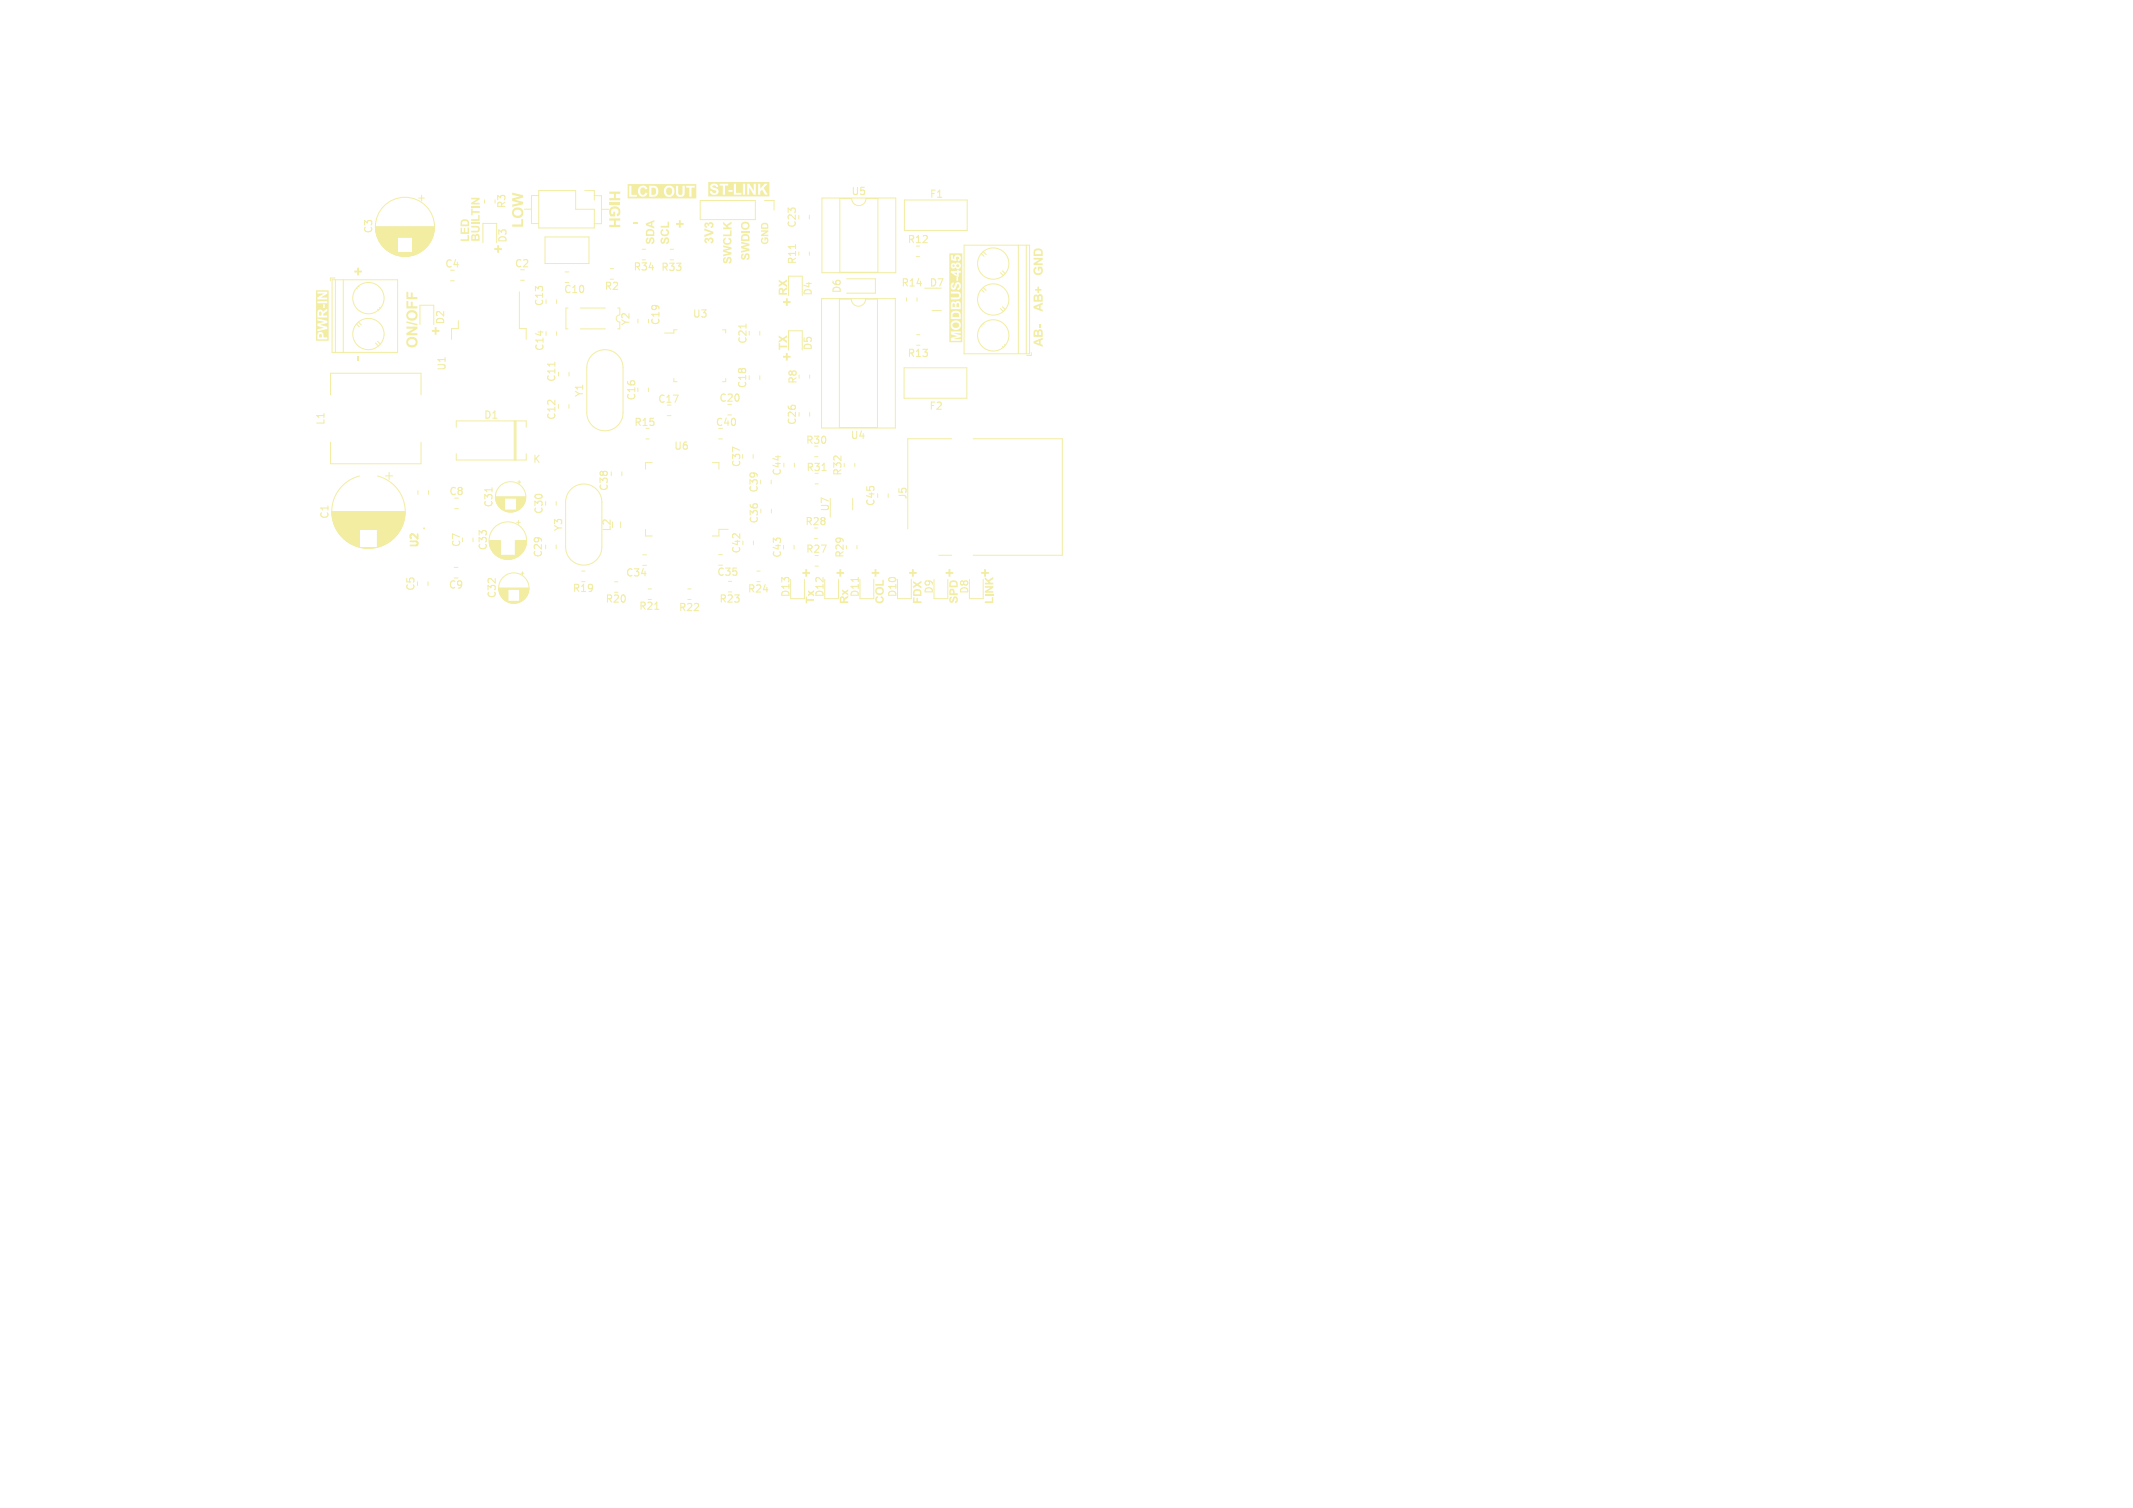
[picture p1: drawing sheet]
<svg xmlns="http://www.w3.org/2000/svg" width="297mm" height="210mm" viewBox="0 0 297 210" stroke-linecap="round" stroke-linejoin="round" font-family="sans-serif">
<defs><g id="words">
<g font-size="2.1" fill="#f2eda1">
<text x="84.6" y="26.5" transform="rotate(90 84.6 26.5)">HIGH</text>
<text x="70.4" y="35.3" transform="rotate(-90 70.4 35.3)">+</text>
<text x="73.1" y="31.7" transform="rotate(-90 73.1 31.7)">LOW</text>
<text x="89" y="30.3" transform="rotate(-180 89 30.3)">-</text>
<text x="95.7" y="31.8" transform="rotate(-90 95.7 31.8)">+</text>
<text x="50.9" y="38.4" transform="rotate(-90 50.9 38.4)">+</text>
<text x="61.7" y="46.7" transform="rotate(-90 61.7 46.7)">+</text>
<text x="110.5" y="42.7" transform="rotate(-90 110.5 42.7)">+</text>
<text x="50.6" y="50.4" transform="rotate(-90 50.6 50.4)">-</text>
<text x="58.4" y="48.5" transform="rotate(-90 58.4 48.5)">ON/OFF</text>
<text x="110.5" y="50.3" transform="rotate(-90 110.5 50.3)">+</text>
<text x="113.2" y="80.4" transform="rotate(-90 113.2 80.4)">+</text>
<text x="118" y="80.4" transform="rotate(-90 118 80.4)">+</text>
<text x="122.9" y="80.4" transform="rotate(-90 122.9 80.4)">+</text>
<text x="128.1" y="80.4" transform="rotate(-90 128.1 80.4)">+</text>
<text x="133.2" y="80.4" transform="rotate(-90 133.2 80.4)">+</text>
<text x="138.2" y="80.4" transform="rotate(-90 138.2 80.4)">+</text>
</g>
<g font-size="1.7" fill="#f2eda1">
<text x="99.6" y="34" transform="rotate(-90 99.6 34)">3V3</text>
<text x="145.4" y="38.4" transform="rotate(-90 145.4 38.4)">GND</text>
<text x="145.4" y="43.4" transform="rotate(-90 145.4 43.4)">AB+</text>
<text x="145.4" y="48.3" transform="rotate(-90 145.4 48.3)">AB-</text>
</g>
<g font-size="1.6" fill="#f2eda1">
<text x="65.5" y="33.7" transform="rotate(-90 65.5 33.7)">LED</text>
<text x="67" y="33.6" transform="rotate(-90 67 33.6)">BUILTIN</text>
<text x="91.3" y="34" transform="rotate(-90 91.3 34)">SDA</text>
<text x="93.4" y="34" transform="rotate(-90 93.4 34)">SCL</text>
<text x="102.1" y="36.8" transform="rotate(-90 102.1 36.8)">SWCLK</text>
<text x="104.6" y="36.3" transform="rotate(-90 104.6 36.3)">SWDIO</text>
<text x="109.8" y="41.2" transform="rotate(-90 109.8 41.2)">RX</text>
<text x="109.8" y="48.7" transform="rotate(-90 109.8 48.7)">TX</text>
<text x="113.5" y="84.1" transform="rotate(-90 113.5 84.1)">Tx</text>
<text x="118.3" y="84.1" transform="rotate(-90 118.3 84.1)">Rx</text>
<text x="123.2" y="84.1" transform="rotate(-90 123.2 84.1)">COL</text>
<text x="128.5" y="84.1" transform="rotate(-90 128.5 84.1)">FDX</text>
<text x="133.5" y="84.1" transform="rotate(-90 133.5 84.1)">SPD</text>
<text x="138.5" y="84.1" transform="rotate(-90 138.5 84.1)">LINK</text>
</g>
<g font-size="1.4" fill="#f2eda1">
<text x="70.6" y="29.1" transform="rotate(-90 70.6 29.1)">R3</text>
<text x="118.5" y="27.4">U5</text>
<text x="129.4" y="27.7">F1</text>
<text x="52" y="32.6" transform="rotate(-90 52 32.6)">C3</text>
<text x="70.7" y="33.9" transform="rotate(-90 70.7 33.9)">D3</text>
<text x="107.2" y="34.1" transform="rotate(-90 107.2 34.1)">GND</text>
<text x="111" y="31.8" transform="rotate(-90 111 31.8)">C23</text>
<text x="126.3" y="34.1">R12</text>
<text x="61.9" y="37.5">C4</text>
<text x="71.6" y="37.4">C2</text>
<text x="78.4" y="41">C10</text>
<text x="84.1" y="40.6">R2</text>
<text x="88.1" y="37.9">R34</text>
<text x="92" y="37.9">R33</text>
<text x="111" y="36.9" transform="rotate(-90 111 36.9)">R11</text>
<text x="113.2" y="41.3" transform="rotate(-90 113.2 41.3)">D4</text>
<text x="117.3" y="40.9" transform="rotate(-90 117.3 40.9)">D6</text>
<text x="125.4" y="40.1">R14</text>
<text x="129.4" y="40.1">D7</text>
<text x="62" y="45.3" transform="rotate(-90 62 45.3)">D2</text>
<text x="75.8" y="42.7" transform="rotate(-90 75.8 42.7)">C13</text>
<text x="87.8" y="45.4" transform="rotate(-90 87.8 45.4)">Y2</text>
<text x="92" y="45.4" transform="rotate(-90 92 45.4)">C19</text>
<text x="96.4" y="44.4">U3</text>
<text x="104.1" y="48" transform="rotate(-90 104.1 48)">C21</text>
<text x="62.2" y="51.7" transform="rotate(-90 62.2 51.7)">U1</text>
<text x="75.9" y="49" transform="rotate(-90 75.9 49)">C14</text>
<text x="77.5" y="53.3" transform="rotate(-90 77.5 53.3)">C11</text>
<text x="111.1" y="53.6" transform="rotate(-90 111.1 53.6)">R8</text>
<text x="113.2" y="48.9" transform="rotate(-90 113.2 48.9)">D5</text>
<text x="126.3" y="49.9">R13</text>
<text x="45.4" y="59.3" transform="rotate(-90 45.4 59.3)">L1</text>
<text x="67.3" y="58.5">D1</text>
<text x="77.5" y="58.6" transform="rotate(-90 77.5 58.6)">C12</text>
<text x="81.4" y="55.4" transform="rotate(-90 81.4 55.4)">Y1</text>
<text x="88.2" y="59.5">R15</text>
<text x="88.7" y="55.9" transform="rotate(-90 88.7 55.9)">C16</text>
<text x="91.5" y="56.3">C17</text>
<text x="99.6" y="59.5">C40</text>
<text x="100.1" y="56.1">C20</text>
<text x="104.1" y="54.2" transform="rotate(-90 104.1 54.2)">C18</text>
<text x="111" y="59.3" transform="rotate(-90 111 59.3)">C26</text>
<text x="129.3" y="57.3">F2</text>
<text x="74.1" y="64.7">K</text>
<text x="93.8" y="62.8">U6</text>
<text x="103.3" y="65.2" transform="rotate(-90 103.3 65.2)">C37</text>
<text x="112.1" y="62">R30</text>
<text x="112.2" y="65.8">R31</text>
<text x="118.4" y="61.3">U4</text>
<text x="62.5" y="69.1">C8</text>
<text x="68.8" y="70.8" transform="rotate(-90 68.8 70.8)">C31</text>
<text x="75.8" y="71.7" transform="rotate(-90 75.8 71.7)">C30</text>
<text x="84.8" y="68.5" transform="rotate(-90 84.8 68.5)">C38</text>
<text x="105.7" y="68.7" transform="rotate(-90 105.7 68.7)">C39</text>
<text x="108.9" y="66.3" transform="rotate(-90 108.9 66.3)">C44</text>
<text x="115.6" y="71.3" transform="rotate(-90 115.6 71.3)">U7</text>
<text x="117.4" y="66.3" transform="rotate(-90 117.4 66.3)">R32</text>
<text x="122" y="70.6" transform="rotate(-90 122 70.6)">C45</text>
<text x="126.4" y="69.6" transform="rotate(-90 126.4 69.6)">J5</text>
<text x="45.9" y="72.4" transform="rotate(-90 45.9 72.4)">C1</text>
<text x="58.6" y="76.5" transform="rotate(-90 58.6 76.5)">U2</text>
<text x="64.3" y="76.3" transform="rotate(-90 64.3 76.3)">C7</text>
<text x="68" y="76.7" transform="rotate(-90 68 76.7)">C33</text>
<text x="75.7" y="77.7" transform="rotate(-90 75.7 77.7)">C29</text>
<text x="78.5" y="74.1" transform="rotate(-90 78.5 74.1)">Y3</text>
<text x="85.2" y="74.1" transform="rotate(-90 85.2 74.1)">L2</text>
<text x="103.3" y="77.2" transform="rotate(-90 103.3 77.2)">C42</text>
<text x="105.7" y="73" transform="rotate(-90 105.7 73)">C36</text>
<text x="108.9" y="77.8" transform="rotate(-90 108.9 77.8)">C43</text>
<text x="112" y="73.3">R28</text>
<text x="112.1" y="77.2">R27</text>
<text x="117.7" y="77.8" transform="rotate(-90 117.7 77.8)">R29</text>
<text x="57.9" y="82.4" transform="rotate(-90 57.9 82.4)">C5</text>
<text x="62.4" y="82.2">C9</text>
<text x="69.2" y="83.4" transform="rotate(-90 69.2 83.4)">C32</text>
<text x="79.7" y="82.6">R19</text>
<text x="87.1" y="80.5">C34</text>
<text x="99.8" y="80.4">C35</text>
<text x="104" y="82.7">R24</text>
<text x="110.1" y="83.3" transform="rotate(-90 110.1 83.3)">D13</text>
<text x="114.9" y="83.3" transform="rotate(-90 114.9 83.3)">D12</text>
<text x="119.8" y="83.3" transform="rotate(-90 119.8 83.3)">D11</text>
<text x="125" y="83.3" transform="rotate(-90 125 83.3)">D10</text>
<text x="130.1" y="82.8" transform="rotate(-90 130.1 82.8)">D9</text>
<text x="135" y="82.8" transform="rotate(-90 135 82.8)">D8</text>
<text x="84.2" y="84.1">R20</text>
<text x="88.9" y="85.1">R21</text>
<text x="94.4" y="85.3">R22</text>
<text x="100.1" y="84.1">R23</text>
</g>
</g></defs>
<path d="M73 29.1h1M75 27.2h-1v3.9h1M82.7 27.2h1v4h-1M83.7 29.2h1" fill="none" stroke="#f2eda1" stroke-width=".14"/>
<g fill="#f2eda1">
<path d="M44.5 46.6h.3v.4h-.4z"/>
<path d="M44.5 43.4l.2 .1 .1 .4h-.4z"/>
<path d="M44 40.4h1.8v7.1h-1.8v-.2h1.6v-.3h-.6v-.6l-.4-.2-.3 .2-.1 .9h-.2v-3h.2v.3l1 .2-1 .3v.3l.9 .2-.9 .3v.2l1.4-.3v-.3l-1.1-.3 1.1-.2v-.3l-1.6-.4v-.1h1.6v-.3h-.6l.1-.2 .5-.4v-.3l-.6 .5-.2-.4-.5 .1-.1 .2v.8h-.2v-1.8h1v.5h.2v-.5h-1.2v-.4h.2v.2h1.4v-.2h-1.6v-1.4h.2v.3h.9l-.9 .5v.3h1.4v-.3h-.9l.9-.5v-.3h-1.6z"/>
<path d="M92.9 26.2l.3-.1 .3 .2 .1 .5-.2 .3h-.4l-.2-.2v-.4z"/>
<path d="M90.7 26.1l.4 .1 .2 .1v.5l-.1 .3h-.5z"/>
<path d="M87.4 25.6h9.6v2h-9.6v-1.7h.2v1.5h1.1v-.3h-.8v-.5h.9l.1 .4 .3 .3 .3 .1 .4-.1 .2-.4-.2-.1-.2 .3h-.2l-.3-.1v-.2v-.4l.2-.3h.3l.1 .3 .3-.1-.1-.3-.3-.1h.7v1.5l1-.1 .2-.2 .1-.5h.7l.1 .4 .3 .3 .4 .1 .3-.1 .3-.3 .1-.5-.2-.4-.3-.2h.7l.1 1.2 .2 .3h.4h.3l.2-.2v-1.3h.2v.2h.5v1.3h.3v-1.3h.4v-.2h-1.7v1.1l-.3 .2-.3-.2v-1.1h-1.5l-.3 .3-.2 .4h-.7l-.1-.4-.3-.3h-1.9l-.4 .2-.2 .5h-.9v-.7h-.5z"/>
<path d="M132.7 45l.3-.1 .4 .1 .1 .2v.3l-.3 .1h-.4l-.2-.3z"/>
<path d="M132.7 43.7l.3-.1h.4l.1 .2v.3h-.9z"/>
<path d="M132.7 42.3h.2v.5h-.3z"/>
<path d="M133.2 42.3h.3v.5h-.3z"/>
<path d="M132.8 38h.5v.3z"/>
<path d="M132.2 35.3h1.8v12.4h-1.8v-1.5h.2v.4l.9 .2-.9 .3v.4h1.4v-.3h-1.1l1.1-.3v-.2l-1.1-.3h1.1v-.2h-1.6v-.9h.2v.3l.2 .2 .5 .1 .5-.1 .2-.5-.2-.5-.5-.2-.5 .2-.2 .5h-.2v-.9h1.6l-.1-.9-.2-.1-.4-.1h-.3l-.3 .2-.1 .2v.7h-.2v-1.3h1.6l-.1-.9-.1-.2-.2-.1-.2 .1-.2 .2-.2-.2-.3 .1-.1 .2v.8h-.2v-2.5h.2v.3h1l.2 .2-.1 .2-.1 .1h-1v.3l1.1-.1 .2-.1 .1-.4-.1-.3-.2-.2h-1.3v-.7h.2l.1 .4h.3l.3-.1 .2-.6h.1l.2 .3-.3 .2v.3l.4-.2 .1-.4-.1-.4-.3-.1-.4 .1-.2 .7-.1-.1-.1-.2 .2-.2v-.3l-.3 .2-.1 .4h-.2v-1.3h1v.5h.2v-.5h-1.2v-.6h.2l.9 .5h.2v-.5h.3v-.3h-.3v-.1h-.2v.1h-.9v.3h-.2v-1h.2l.1 .2 .1 .2h.3l.1-.2 .4 .2 .3-.1 .1-.3-.1-.3-.3-.1-.4 .2-.1-.2h-.3l-.1 .2-.1 .2h-.2v-.8l1 .2-.1-.5 .3-.2 .2 .2-.3 .2 .1 .3 .3-.2 .1-.3-.2-.3-.3-.1-.4 .2v.4l-.2-.1v-.5h-.3v.7h-.2z"/>
<path d="M98.6 25.4h8.5v2h-8.5v-.8h.2l.2 .4 .3 .1h.4l.3-.2 .1-.3-.1-.2-.8-.4v-.1l.3-.1 .1 .1 .1 .1h.3l-.1-.3-.2-.1h.5v.2h.4v1.3h.4v-.6h.4v.2h.6v-.2h-1v-.7h.4v-.2h.8v1.5h1v-.2h-.7v-1.3h.9v1.5h.3v-1.5h.3v1.5h.3v-1l.6 1h.3v-1.5h.4v1.5h.3v-.4l.2-.3 .4 .7h.4l-.6-.9 .6-.6h-.4l-.6 .7v-.7h-.9v1l-.7-1h-5l-.3 .1-.1 .3 .2 .3 .6 .3v.2l-.3 .1-.2-.1-.1-.2h-.5z"/>
<circle cx="133.4" cy="37" r=".21"/>
<circle cx="132.8" cy="37" r=".16"/>
</g>
<path d="M110.8 34.1v.5M77.3 50.4v.6M103.9 45.1v.6M68.5 67.9v.6M114.5 65.5h.5M91.2 84.9h.5M119.5 80.4v.6" fill="none" stroke="#f2eda1" stroke-width=".15"/>
<g fill="none" stroke="#f2eda1" stroke-width=".14">
<path d="M46.2 39h9.2v10.1h-9.2zM46.6 38.7h-.6v.4M46.7 39v10.1M47.8 39v10.1M49.9 39.9l.1 .1M52.3 31.6h8.2M52.3 31.7h8.2M52.3 31.8h8.2M52.3 31.9h8.2M52.3 32h8.2M52.3 32h8.1M52.3 32.1h8.1"/>
<path d="M52.3 32.2h8.1M52.4 32.2h8M52.4 32.3h8M52.4 32.4h8M52.4 32.5h8M52.4 32.6h8M52.4 32.6h7.9M52.5 32.7h7.8M52.5 32.8h7.8M52.5 32.9h7.8M52.5 33h7.7M52.6 33h7.6"/>
<path d="M52.6 33.1h2.7M52.6 33.2h2.7M52.7 33.3h2.6M52.7 33.4h2.6M52.8 33.5h2.5M52.8 33.6h2.5M52.9 33.7h2.4M52.9 33.8h2.4M53 33.8h2.3M53 33.9h2.3M53 34h2.3M53.1 34h2.2"/>
<path d="M53.1 34.1h2.2M53.2 34.1h2.1M53.2 34.2h2.1M53.3 34.2h2M53.3 34.3h2M53.4 34.4h1.9M53.5 34.5h1.8M53.6 34.6h1.7M53.7 34.7h1.6M53.8 34.8h1.5M53.9 34.8h1.4M53.9 34.9h1.4"/>
<path d="M54 34.9h1.3M54 35h1.3M54.1 35h1.2M54.2 35h1.1M54.2 35.1h1.1M54.3 35.1h1M54.4 35.2h4M54.5 35.2h3.8M54.6 35.3h3.6M54.7 35.3h3.4M54.7 35.4h3.3M54.8 35.4h3.1"/>
<path d="M54.9 35.4h2.9M55 35.5h2.7M55.2 35.5h2.4M55.3 35.6h2.2M55.4 35.6h1.9M55.6 35.6h1.6M55.9 35.7h1M57.4 34.2h2.2M57.4 34.7h1.6M57.4 33.1h2.8M57.4 33.2h2.8M57.4 33.2h2.7"/>
<path d="M57.4 33.3h2.7M57.4 33.4h2.7M57.4 33.4h2.6M57.4 33.5h2.6M57.4 33.6h2.6M57.4 33.6h2.5M57.4 33.7h2.5M57.4 33.8h2.5M57.4 33.8h2.4M57.4 33.9h2.4M57.4 34h2.3M57.4 34.1h2.2"/>
<path d="M57.4 34.2h2.1M57.4 34.3h2.1M57.4 34.3h2M57.4 34.4h2M57.4 34.4h1.9M57.4 34.5h1.9M57.4 34.6h1.8M57.4 34.6h1.7M57.4 34.7h1.7M57.4 34.8h1.6M57.4 34.8h1.5M57.4 34.9h1.4"/>
<path d="M57.4 35h1.3M57.4 35h1.2M57.4 35.1h1.2M57.4 35.1h1.1M58.3 27.6h.8M58.7 27.2v.8M62.7 39.1h.6M67.2 33.8v-2.7h2v2.7M68.9 27.8v.5M72.5 39h.5M75 26.5h5.2v2.6h2.6v2.6h-7.8zM75.9 33h6.1v3.7h-6.1z"/>
<path d="M78.7 39.3h.5M78.7 37.9h.5M81.4 26.5h1.4v1.4M85 37.4h.4M85 38.9h.4M89.4 36.2h.5M89.4 34.7h.5M93.3 36.2h.5M93.3 34.7h.5M97.5 27.9h7.7v2.7h-7.7zM106.4 27.9h1.4v1.3M112.7 30v.5"/>
<path d="M112.7 35.1v.4M114.4 27.6h10.3v10.4h-10.3zM116.9 27.6h1.7a1 1 0 0 0 1 1 1 1 0 0 0 1-1h1.6v10.3h-5.3zM117.9 38.8h4v2h-4M125.9 27.9h8.8v4.2h-8.8zM127.6 35.7h.4M134.2 34.1h9.2v15.2h-9.2zM136.6 35.3l.4 .4M136.9 35.1l.4 .3M139.3 38l.4 .4M139.6 37.7l.4 .4M141.8 34.1v15.2"/>
<path d="M142.9 34.1v15.2M46 55v-3h12.6v3M49.6 40.1l.2 .1M49.6 45.1l.4 .4M49.9 44.9l.4 .4M52.3 47.8l.4 .4M52.6 47.5l.4 .4M52.6 43.1l.1 .1M52.8 42.8l.2 .1M58.5 42.5h1.9v2.7M63.5 59.5v-.9h9.8v.9M63.8 44.7v1.1h-.9v1.5"/>
<path d="M71.6 58.6v5.5M71.7 58.6v5.5M71.8 58.6v5.5M72.3 40.6v5.2h1v1.5M77.5 41.7v.6M77.5 46.2v.5M79.1 42.9h-.3v2.9h.3M79.2 56.3v.6M79.2 51.8v.6M80.8 45.8h3.5M80.8 42.9h3.5M82.4 49.5a2.52 2.52 0 0 1 2.8-.6 2.52 2.52 0 0 1 1.6 2.3v6.3a2.53 2.53 0 0 1-2.6 2.5 2.53 2.53 0 0 1-2.5-2.5v-6.6l.2-.6z"/>
<path d="M86 42.9h.3v1a.5 .5 0 0 0-.5 .5 .5 .5 0 0 0 .5 .5v.9h-.3M88.8 44.5v.5M90.3 54v.6M90.3 44.5v.5M92.9 57.9h.5M93.8 52.7v.5h.5M94.3 45.9h-.5v.5h-1.3M100.6 45.9h.4v.5M101 52.7v.5h-.4M101.3 57.8h.6M105.8 46.1v.6M105.8 52.3v.6"/>
<path d="M109.8 48.7v-2.6h1.9v2.6M109.8 41.2v-2.7h1.9v2.7M112.7 52.2v.5M112.7 57.4v.6M114.4 41.6h10.3v18h-10.3zM116.9 41.6h1.6a1 1 0 0 0 1 1 1 1 0 0 0 1-1h1.7v17.9h-5.3zM125.9 51.2h8.7v4.3h-8.7zM126.2 41.5v.4M127.6 46.6h.5M127.6 48.1h.5M127.7 41.5v.4M128.8 40.1h1.6"/>
<path d="M129.8 43.3h1.3M136.6 45.3l.2 .1M136.6 40.3l.4 .4M136.9 45.1l.1 .1M136.9 40.1l.4 .3M139.3 43l.4 .4M139.6 42.7l.4 .4M139.6 48.3l.1 .1M139.8 48l.2 .1M143.6 49.1v.4h-.6M46 61.6v3h12.6v-3M46.2 71.3h10.2"/>
<path d="M46.2 71.4h10.2M46.2 71.5h10.2M46.2 71.6h10.2M46.2 71.7h10.2M46.3 71.7h10.1M46.3 71.8h10.1M46.3 71.9h10.1M46.3 71.9h10M46.3 72h10M46.3 72.1h10M46.3 72.2h10M46.3 72.3h10"/>
<path d="M46.4 72.4h9.9M46.4 72.5h9.8M46.4 72.6h9.8M46.4 72.7h9.8M46.5 72.8h9.7M46.5 72.8h9.6M46.5 72.9h9.6M46.5 73h9.6M46.6 73.1h9.5M46.6 73.1h9.4M46.6 73.2h9.4M46.6 73.3h9.4"/>
<path d="M46.7 73.3h9.3M46.7 73.3h9.2M46.7 73.4h9.2M46.7 73.5h9.2M46.8 73.5h9.1M46.8 73.6h9M46.8 73.7h9M46.9 73.7h8.8M46.9 73.8h3.2M46.9 73.9h3.2M47 73.9h3.1M47 74h3.1"/>
<path d="M47.1 74.1h3M47.1 74.2h3M47.2 74.2h2.9M47.2 74.3h2.9M47.3 74.3h2.8M47.3 74.4h2.8M47.4 74.5h2.7M47.4 74.6h2.7M47.5 74.6h2.6M47.5 74.7h2.6M47.6 74.7h2.5M47.6 74.8h2.5"/>
<path d="M47.7 74.8h2.4M47.7 74.9h2.4M47.8 74.9h2.3M47.8 75h2.3M47.9 75h2.2M47.9 75.1h2.2M48 75.1h2.1M48.1 75.2h2M48.2 75.3h1.9M48.3 75.3h1.8M48.3 75.4h1.8M48.4 75.4h1.7"/>
<path d="M48.4 75.5h1.7M48.5 75.5h1.6M48.6 75.6h1.5M48.7 75.6h1.4M48.7 75.7h1.4M48.8 75.7h1.3M48.9 75.7h1.2M48.9 75.8h1.2M49 75.8h1.1M49.1 75.9h1M49.2 75.9h.9M49.3 75.9h.8"/>
<path d="M49.4 76h.7M49.5 76h.6M49.6 76.1h.5M49.7 76.1h.4M49.8 76.1h.3M49.9 76.2h.2M50 66.3a5.1 5.1 0 0 0-2.9 7.9 5.1 5.1 0 0 0 8.4 0 5.1 5.1 0 0 0-2.9-7.9M50.2 76.3h2.2M50.4 76.3h1.8M50.7 76.3h1.2M52.5 75h2.2M52.5 73.8h3.2"/>
<path d="M52.5 73.9h3.2M52.5 73.9h3.1M52.5 74h3.1M52.5 74.1h3.1M52.5 74.1h3M52.5 74.2h3M52.5 74.2h2.9M52.5 74.3h2.9M52.5 74.4h2.8M52.5 74.5h2.8M52.5 74.5h2.7M52.5 74.6h2.7"/>
<path d="M52.5 74.6h2.6M52.5 74.7h2.6M52.5 74.7h2.5M52.5 74.8h2.5M52.5 74.8h2.4M52.5 74.9h2.4M52.5 74.9h2.3M52.5 75h2.3M52.5 75.1h2.2M52.5 75.1h2.1M52.5 75.2h2.1M52.5 75.2h2"/>
<path d="M52.5 75.3h2M52.5 75.3h1.9M52.5 75.4h1.8M52.5 75.5h1.7M52.5 75.5h1.6M52.5 75.6h1.5M52.5 75.7h1.4M52.5 75.7h1.3M52.5 75.7h1.2M52.5 75.8h1.2M52.5 75.8h1.1M52.5 75.9h1"/>
<path d="M52.5 75.9h.9M52.5 75.9h.8M52.5 76h.8M52.5 76h.7M52.5 76.1h.5M52.5 76.1h.4M52.5 76.1h.3M52.5 76.2h.2M53.7 66.3h1M54.2 65.8v1M58.2 68.3v.5M59.7 68.3v.5"/>
<path d="M63.2 79h.6M63.3 70.8h.5M63.5 63.2v.9h9.8v-.9M65.9 74.9v.5M68.1 75.3h1.6M68.1 75.4h1.6M68.1 75.5h1.6M68.1 75.6h1.6M68.2 75.6h1.5M68.2 75.7h1.5M68.2 75.8h1.5M68.2 75.9h1.5"/>
<path d="M68.2 76h1.5M68.2 76.1h1.5M68.3 76.1h1.4M68.3 76.2h1.4M68.3 76.3h1.4M68.4 76.4h1.3M68.4 76.5h1.3M68.5 76.6h1.2M68.5 76.7h1.2M68.6 76.7h1.1M68.6 76.8h1.1M68.6 76.9h1.1"/>
<path d="M68.7 76.9h1M68.7 77h1M68.8 77h.9M68.8 77.1h.9M68.9 77.1h.8M68.9 77.2h.8M69 77.2h.7M69 77.3h.7M69 69.2h4.2M69 69.3h4.2M69 69.4h4.2M69 69.4h1.3"/>
<path d="M69 69.5h1.3M69 69.6h1.3M69.1 69.6h1.2M69.1 77.3h.6M69.1 69.7h1.2M69.1 69.8h1.2M69.1 77.3h3.2M69.1 69.9h1.2M69.2 77.4h3.1M69.2 70h1.1M69.2 70.1h1.1M69.2 77.4h3"/>
<path d="M69.2 70.2h1.1M69.3 70.2h1M69.3 77.5h2.9M69.3 70.3h1M69.3 77.5h2.8M69.4 70.4h.9M69.4 77.5h2.6M69.4 70.5h.9M69.5 77.6h2.5M69.5 70.5h.8M69.5 70.6h.8M69.5 77.6h2.4"/>
<path d="M69.6 70.6h.7M69.6 77.7h2.2M69.6 70.7h.7M69.7 70.7h.6M69.7 77.7h2M69.7 70.8h.6M69.8 70.8h.5M69.8 77.7h1.8M69.8 70.9h.5M69.9 70.9h.4M69.9 77.8h1.6M70 71h.3"/>
<path d="M70 77.8h1.4M70.1 71h2M70.2 71.1h1.8M70.2 77.9h1M70.3 71.2h1.6M70.4 77.9h.6M70.4 71.2h1.4M70.6 71.2h1M70.7 71.3h.8M71.8 77.3h.6M71.8 75.3h1.5M71.8 75.4h1.5"/>
<path d="M71.8 75.5h1.5M71.8 75.6h1.5M71.8 75.7h1.5M71.8 75.8h1.4M71.8 75.9h1.4M71.8 76h1.4M71.8 76.1h1.4M71.8 76.2h1.3M71.8 76.3h1.3M71.8 76.4h1.3M71.8 76.4h1.2M71.8 76.5h1.2"/>
<path d="M71.8 76.6h1.2M71.8 76.6h1.1M71.8 76.7h1.1M71.8 76.8h1M71.8 76.9h1M71.8 76.9h.9M71.8 77h.9M71.8 77.1h.8M71.8 77.1h.7M71.8 77.2h.7M71.9 72.7h.5M71.9 69.4h1.3"/>
<path d="M71.9 69.5h1.3M71.9 69.6h1.2M71.9 69.7h1.2M71.9 69.8h1.2M71.9 69.9h1.2M71.9 70h1.1M71.9 70.1h1.1M71.9 70.2h1.1M71.9 70.2h1M71.9 70.3h1M71.9 70.4h.9M71.9 70.5h.8"/>
<path d="M71.9 70.6h.8M71.9 70.6h.7M71.9 70.7h.7M71.9 70.7h.6M71.9 70.8h.6M71.9 70.8h.5M71.9 70.9h.5M71.9 70.9h.4M71.9 71h.3M72.1 67.1h.4M72.2 72.5v.5M72.3 66.9v.4"/>
<path d="M72.5 79.8h.4M72.7 79.6v.4M77.4 69.8v.6M77.4 75.9v.5M79.4 68.2a2.53 2.53 0 0 1 2.8-.6 2.53 2.53 0 0 1 1.6 2.3v6.3a2.53 2.53 0 0 1-2.5 2.5 2.53 2.53 0 0 1-2.5-2.5v-6.6l.1-.6zM81 79.5h.5M86.4 72.7v.8M86.6 65.7v.5M89.5 77.3h.5M89.5 78.7h.5M89.9 73.7v.9h.9M89.9 61.1h.5"/>
<path d="M90.8 64.4h-.9v.9M99.2 64.4h.9v.9M100.1 77.2h.5M100.1 78.7h.5M100.1 61.1h.5M101.4 73.7h-1.3v.9h-.9M104.9 63.3v.5M104.9 75.3v.6M105.4 79.5h.4M107.4 66.9v.5M107.4 70.9v.5M110.6 75.9v.6"/>
<path d="M110.6 64.5v.5M113.4 75h.4M113.4 63.6h.5M113.5 67.4h.4M115.6 70.2v1.8M118.7 69.4v1.6M119 64.5v.5M119.3 76v.4M123.7 68.8v.5M130.7 77.3h1.8M132.5 61.1h-6.1v12.6M135.5 61.1h12.4v16.2h-12.4"/>
<path d="M59.6 81v.5M63.2 80.5h.6M69.5 81.9h4.1M69.5 82h4.1M69.5 82.1h4.1M69.5 82.1h1.2M69.5 82.2h1.2M69.5 82.3h1.2M69.5 82.4h1.2M69.5 82.5h1.2M69.6 82.5h1.1M69.6 82.6h1.1"/>
<path d="M69.6 82.7h1.1M69.7 82.8h1M69.7 82.9h1M69.8 83h.9M69.8 83.1h.9M69.9 83.1h.8M69.9 83.2h.8M70 83.3h.7M70.1 83.4h.6M70.2 83.5h.5M70.3 83.6h.4M70.4 83.6h.3"/>
<path d="M70.4 83.7h.3M70.5 83.7h.2M70.5 83.7h2.1M70.6 83.8h1.9M70.7 83.8h1.7M70.8 83.9h1.5M70.9 83.9h1.3M71 83.9h1.1M71.2 84h.7M72.4 83.4h.6M72.4 82.1h1.2M72.4 82.2h1.2"/>
<path d="M72.4 82.3h1.2M72.4 82.4h1.2M72.4 82.5h1.2M72.4 82.5h1.1M72.4 82.6h1.1M72.4 82.7h1.1M72.4 82.8h1M72.4 82.9h1M72.4 83h.9M72.4 83.1h.9M72.4 83.1h.8M72.4 83.2h.8"/>
<path d="M72.4 83.3h.7M72.4 83.5h.5M72.4 83.6h.4M72.4 83.6h.3M72.4 83.7h.3M72.4 83.7h.2M81 81h.5M85.6 82.5h.4M85.6 81h.4M90.3 82h.4M90.3 83.5h.4M95.8 82h.4"/>
<path d="M95.8 83.5h.4M101.4 82.4h.5M101.4 81h.5M105.4 81h.4M110.1 80.7v2.7h1.9v-2.7M114.8 80.7v2.7h2v-2.7M119.7 80.7v2.7h2v-2.7M125 80.7v2.7h1.9v-2.7M130.1 80.7v2.7h1.9v-2.7M135 80.7v2.7h1.9v-2.7"/>
<circle cx="56.4" cy="31.6" r="4.1"/>
<circle cx="138.3" cy="36.7" r="2.18"/>
<circle cx="51.3" cy="46.5" r="2.18"/>
<circle cx="51.3" cy="41.5" r="2.18"/>
<circle cx="138.3" cy="41.7" r="2.18"/>
<circle cx="138.3" cy="46.7" r="2.18"/>
<circle cx="59.1" cy="73.6" r=".07"/>
<circle cx="70.7" cy="75.3" r="2.62"/>
<circle cx="71.1" cy="69.2" r="2.12"/>
<circle cx="71.5" cy="81.9" r="2.12"/>
</g>
<use href="#words"/>
</svg>
